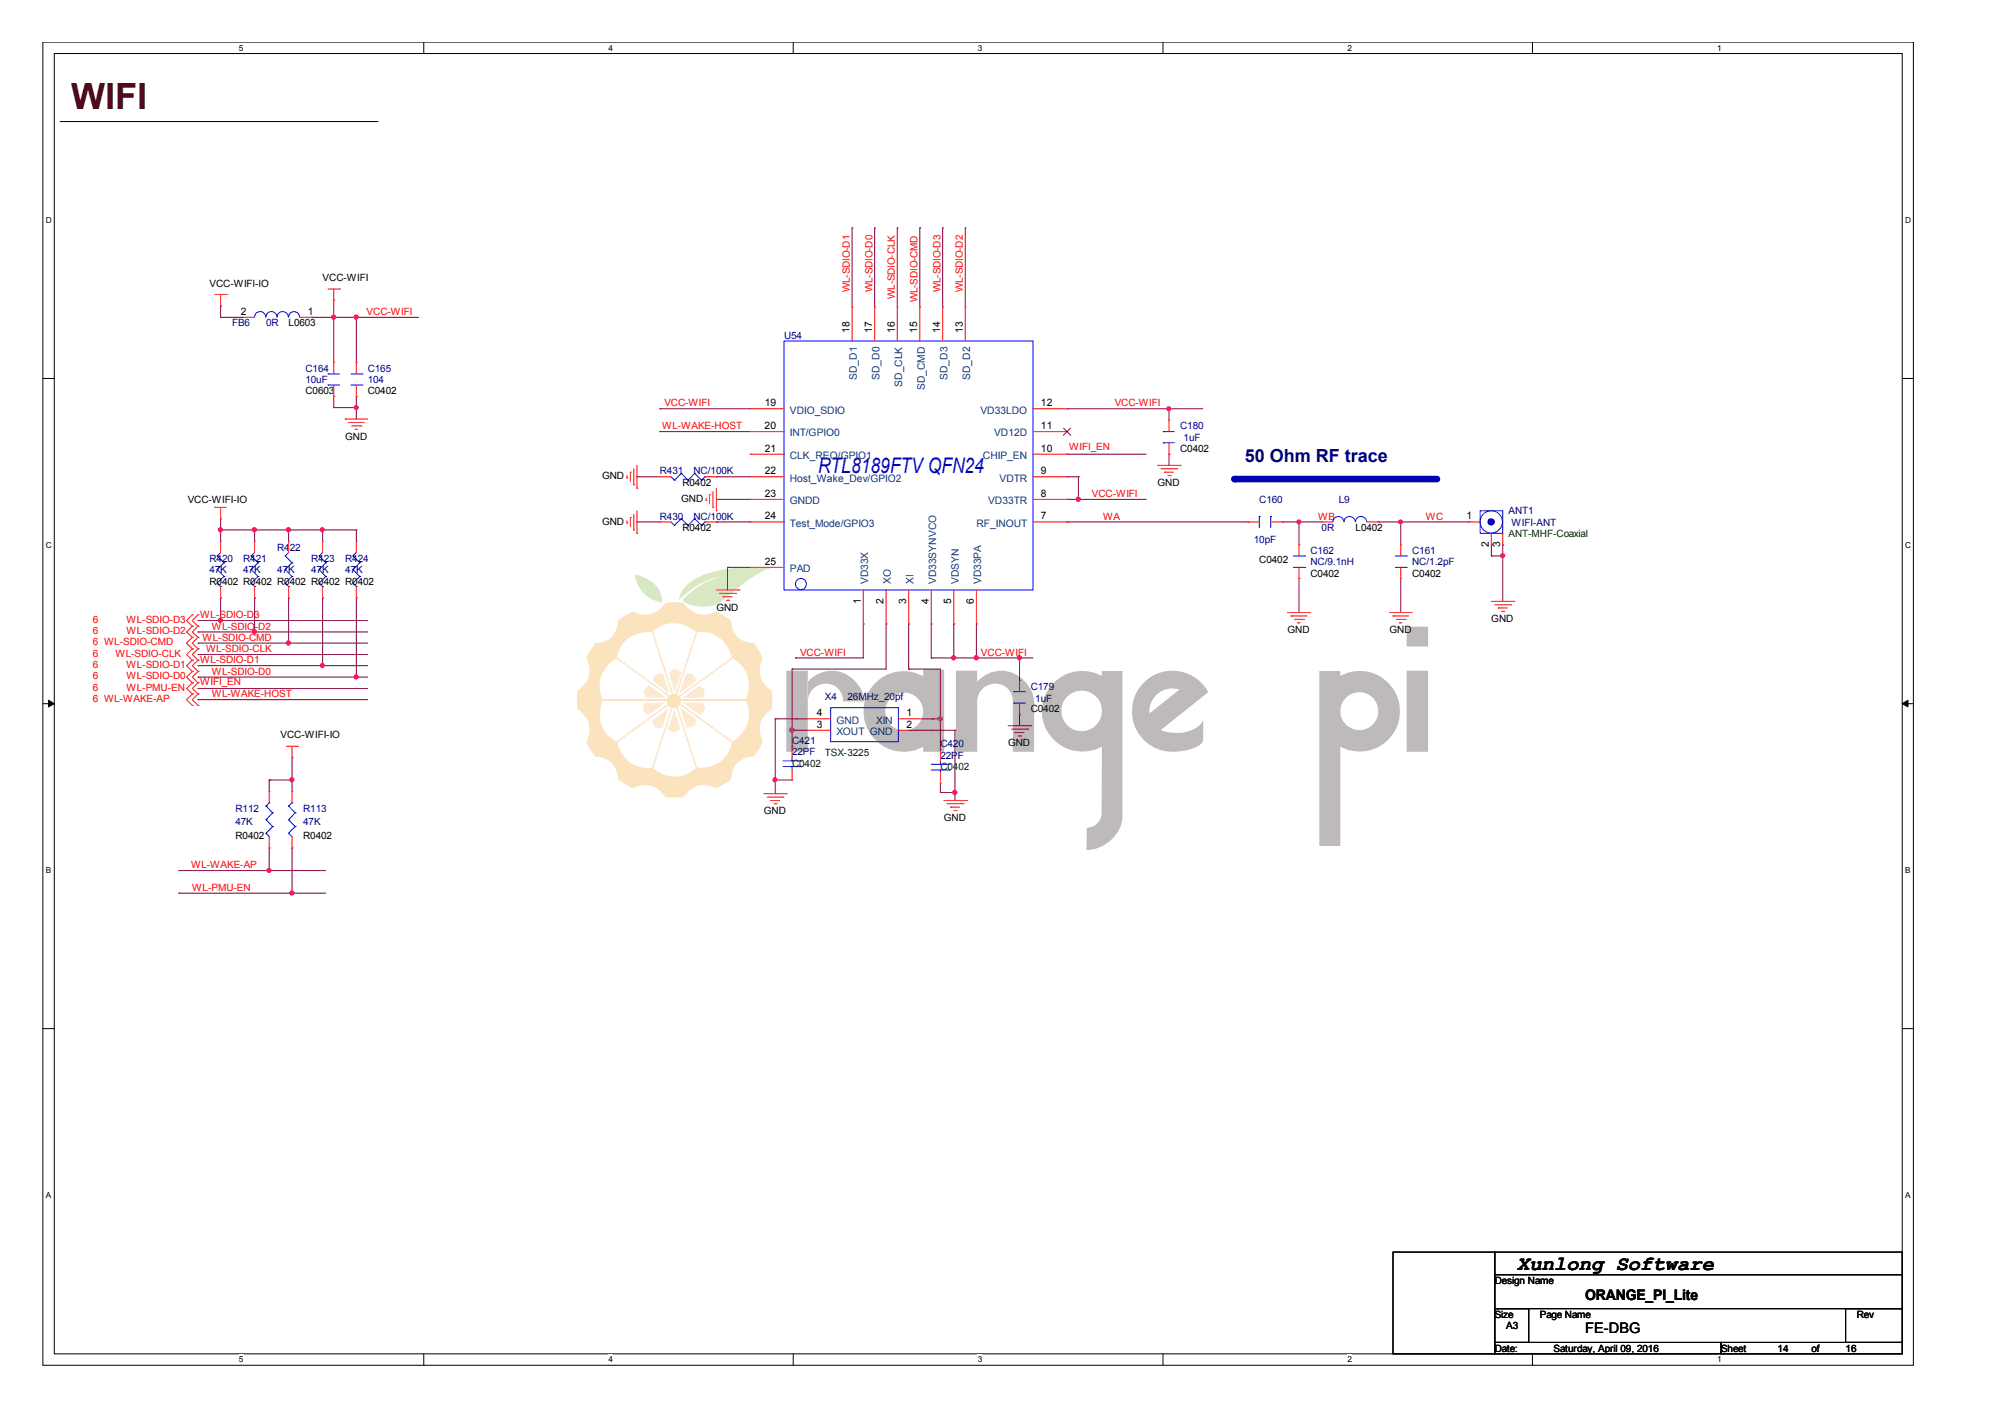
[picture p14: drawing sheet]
<svg xmlns="http://www.w3.org/2000/svg" width="297mm" height="210mm" viewBox="0 0 297 210" stroke-linecap="round" stroke-linejoin="round" font-family="sans-serif">
<defs><g id="words">
<text font-size="5.3" fill="#400000" x="10.5" y="16.2">WIFI</text>
<text font-size="3.2" fill="#00f" x="121.2" y="70.1">RTL8189FTVQFN24</text>
<text font-size="3" x="224.8" y="188.1">Xunlong Software</text>
<text font-size="2.7" fill="#000080" x="184.4" y="68.4">50 Ohm RF trace</text>
<g font-size="2.2">
<text x="234.9" y="197.5">FE-DBG</text>
<text x="234.9" y="192.5">ORANGE_PI_Lite</text>
</g>
<g font-size="1.5">
<text x="47.8" y="41.6">VCC-WIFI</text>
<text x="31" y="42.5">VCC-WIFI-IO</text>
<text x="35.7" y="46.6">2</text>
<text x="45.6" y="46.6">1</text>
<text x="42.8" y="48.4">L0603</text>
<text x="125.9" y="49.3" transform="rotate(-90 125.9 49.3)">18</text>
<text x="129.2" y="49.3" transform="rotate(-90 129.2 49.3)">17</text>
<text x="132.5" y="49.3" transform="rotate(-90 132.5 49.3)">16</text>
<text x="135.9" y="49.3" transform="rotate(-90 135.9 49.3)">15</text>
<text x="139.3" y="49.3" transform="rotate(-90 139.3 49.3)">14</text>
<text x="142.6" y="49.3" transform="rotate(-90 142.6 49.3)">13</text>
<text x="45.3" y="58.4">C0603</text>
<text x="54.5" y="58.4">C0402</text>
<text x="51.1" y="65.1">GND</text>
<text x="113.3" y="63.6">20</text>
<text x="113.3" y="60.2">19</text>
<text x="154.2" y="60.2">12</text>
<text x="154.2" y="63.6">11</text>
<text x="89.2" y="71">GND</text>
<text x="101.1" y="72">R0402</text>
<text x="113.3" y="66.9">21</text>
<text x="113.3" y="70.2">22</text>
<text x="154.2" y="66.9">10</text>
<text x="154.2" y="70.2">9</text>
<text x="171.5" y="72">GND</text>
<text x="174.8" y="66.9">C0402</text>
<text x="27.8" y="74.5">VCC-WIFI-IO</text>
<text x="89.2" y="77.7">GND</text>
<text x="100.9" y="74.3">GND</text>
<text x="113.3" y="73.6">23</text>
<text x="113.3" y="76.9">24</text>
<text x="154.2" y="73.6">8</text>
<text x="154.2" y="76.9">7</text>
<text x="217.3" y="76.9">1</text>
<text x="101.1" y="78.7">R0402</text>
<text x="113.3" y="83.7">25</text>
<text x="186.6" y="83.4">C0402</text>
<text x="200.8" y="78.7">L0402</text>
<text x="220.6" y="81" transform="rotate(-90 220.6 81)">2</text>
<text x="222.2" y="81" transform="rotate(-90 222.2 81)">3</text>
<text x="31" y="86.6">R0402 R0402 R0402 R0402 R0402</text>
<text x="127.5" y="89.4" transform="rotate(-90 127.5 89.4)">1</text>
<text x="130.9" y="89.4" transform="rotate(-90 130.9 89.4)">2</text>
<text x="134.2" y="89.4" transform="rotate(-90 134.2 89.4)">3</text>
<text x="137.6" y="89.4" transform="rotate(-90 137.6 89.4)">4</text>
<text x="140.9" y="89.4" transform="rotate(-90 140.9 89.4)">5</text>
<text x="144.3" y="89.4" transform="rotate(-90 144.3 89.4)">6</text>
<text x="194.1" y="85.4">C0402</text>
<text x="209.2" y="85.4">C0402</text>
<text x="106.1" y="90.4">GND</text>
<text x="190.8" y="93.8">GND</text>
<text x="205.9" y="93.8">GND</text>
<text x="220.9" y="92.1">GND</text>
<text x="121" y="107.8">3</text>
<text x="121" y="106.1">4</text>
<text x="134.3" y="106.1">1</text>
<text x="134.3" y="107.8">2</text>
<text x="152.7" y="105.5">C0402</text>
<text x="41.6" y="109.4">VCC-WIFI-IO</text>
<text x="149.4" y="110.5">GND</text>
<text x="34.9" y="124.3">R0402</text>
<text x="44.9" y="124.3">R0402</text>
<text x="113.2" y="120.6">GND</text>
<text x="139.8" y="121.6">GND</text>
<text x="221.4" y="190.2">Design Name</text>
<text x="221.4" y="195.2">Size</text>
<text x="223.1" y="196.9">A3</text>
<text x="228.1" y="195.2">Page Name</text>
<text x="275.1" y="195.2">Rev</text>
<text x="221.4" y="200.2">Date:</text>
<text x="230.2" y="200.2">Saturday, April 09, 2016</text>
<text x="255" y="200.2">Sheet</text>
<text x="263.4" y="200.2">14</text>
<text x="268.4" y="200.2">of</text>
<text x="273.4" y="200.2">16</text>
</g>
<g font-size="1.5" fill="#f00">
<text x="54.3" y="46.7">VCC-WIFI</text>
<text x="125.9" y="43.3" transform="rotate(-90 125.9 43.3)">WL-SDIO-D1</text>
<text x="129.2" y="43.3" transform="rotate(-90 129.2 43.3)">WL-SDIO-D0</text>
<text x="132.6" y="44.3" transform="rotate(-90 132.6 44.3)">WL-SDIO-CLK</text>
<text x="135.9" y="44.8" transform="rotate(-90 135.9 44.8)">WL-SDIO-CMD</text>
<text x="139.3" y="43.3" transform="rotate(-90 139.3 43.3)">WL-SDIO-D3</text>
<text x="142.7" y="43.3" transform="rotate(-90 142.7 43.3)">WL-SDIO-D2</text>
<text x="98.1" y="63.6">WL-WAKE-HOST</text>
<text x="98.4" y="60.2">VCC-WIFI</text>
<text x="165.1" y="60.2">VCC-WIFI</text>
<text x="158.4" y="66.7">WIFI_EN</text>
<text x="161.8" y="73.6">VCC-WIFI</text>
<text x="163.4" y="77">WA</text>
<text x="195.3" y="77">WB</text>
<text x="211.2" y="77">WC</text>
<text x="13.8" y="95.6">6 WL-SDIO-CMD</text>
<text x="13.8" y="92.3">6</text>
<text x="13.8" y="94">6</text>
<text x="18.8" y="92.3">WL-SDIO-D3</text>
<text x="18.8" y="94">WL-SDIO-D2</text>
<text x="29.7" y="91.6">WL-SDIO-D3</text>
<text x="30" y="94.9">WL-SDIO-CMD</text>
<text x="31.4" y="93.3">WL-SDIO</text>
<text x="37.8" y="93.3">-D2</text>
<text x="13.8" y="97.3">6</text>
<text x="13.8" y="99">6</text>
<text x="13.8" y="100.6">6</text>
<text x="17.1" y="97.3">WL-SDIO-CLK</text>
<text x="18.8" y="99">WL-SDIO-D1</text>
<text x="18.8" y="100.6">WL-SDIO-D0</text>
<text x="29.7" y="98.3">WL-SDIO-D1</text>
<text x="29.7" y="101.4">WIFI_EN</text>
<text x="30.5" y="96.6">WL-SDIO-CLK</text>
<text x="31.4" y="100">WL-SDIO-D0</text>
<text x="118.5" y="97.1">VCC-WIFI</text>
<text x="145.3" y="97.1">VCC-WIFI</text>
<text x="13.8" y="102.3">6</text>
<text x="13.8" y="104">6 WL-WAKE-AP</text>
<text x="18.8" y="102.3">WL-PMU-EN</text>
<text x="31.4" y="103.3">WL-WAKE-HOST</text>
<text x="28.3" y="128.6">WL-WAKE-AP</text>
<text x="28.5" y="132">WL-PMU-EN</text>
</g>
<g font-size="1.5" fill="#000080">
<text x="34.4" y="48.4">FB6</text>
<text x="39.4" y="48.4">0R</text>
<text x="116.2" y="50.2">U54</text>
<text x="45.3" y="55">C164</text>
<text x="45.3" y="56.7">10uF</text>
<text x="54.5" y="55">C165</text>
<text x="54.5" y="56.7">104</text>
<text x="174.8" y="63.6">C180</text>
<text x="175.3" y="65.3">1uF</text>
<text x="97.7" y="70.3">R431</text>
<text x="102.7" y="70.3">NC/100K</text>
<text x="97.7" y="77">R430</text>
<text x="102.7" y="77">NC/100K</text>
<text x="186.6" y="74.5">C160</text>
<text x="198.3" y="74.5">L9</text>
<text x="223.5" y="76.2">ANT1</text>
<text x="223.9" y="77.9">WIFI-ANT</text>
<text x="31" y="83.2">R420</text>
<text x="36" y="83.2">R421</text>
<text x="41.1" y="81.5">R422</text>
<text x="46.1" y="83.2">R423</text>
<text x="51.1" y="83.2">R424</text>
<text x="185.8" y="80.4">10pF</text>
<text x="194.1" y="82.1">C162</text>
<text x="194.1" y="83.7">NC/9.1nH</text>
<text x="195.8" y="78.7">0R</text>
<text x="209.2" y="82.1">C161</text>
<text x="209.2" y="83.7">NC/1.2pF</text>
<text x="31" y="84.9">47K</text>
<text x="36" y="84.9">47K</text>
<text x="41.1" y="84.9">47K</text>
<text x="46.1" y="84.9">47K</text>
<text x="51.1" y="84.9">47K</text>
<text x="122.2" y="103.6">X4</text>
<text x="125.6" y="103.6">26MHz_20pf</text>
<text x="152.7" y="102.2">C179</text>
<text x="153.4" y="104">1uF</text>
<text x="117.3" y="110.2">C421</text>
<text x="117.3" y="111.9">22PF</text>
<text x="139.3" y="110.7">C420</text>
<text x="139.3" y="112.4">22PF</text>
<text x="34.9" y="120.3">R112</text>
<text x="34.9" y="122.3">47K</text>
<text x="44.9" y="120.3">R113</text>
<text x="44.9" y="122.3">47K</text>
</g>
<g font-size="1.5" fill="#004080">
<text x="127" y="56.3" transform="rotate(-90 127 56.3)">SD_D1</text>
<text x="130.3" y="56.3" transform="rotate(-90 130.3 56.3)">SD_D0</text>
<text x="133.6" y="57.3" transform="rotate(-90 133.6 57.3)">SD_CLK</text>
<text x="137" y="57.8" transform="rotate(-90 137 57.8)">SD_CMD</text>
<text x="140.4" y="56.3" transform="rotate(-90 140.4 56.3)">SD_D3</text>
<text x="143.7" y="56.3" transform="rotate(-90 143.7 56.3)">SD_D2</text>
<text x="117" y="61.3">VDIO_SDIO</text>
<text x="117" y="64.7">INT/GPIO0</text>
<text x="145.2" y="61.3">VD33LDO</text>
<text x="147.3" y="64.7">VD12D</text>
<text x="117" y="68">CLK_REQ/GPIO1</text>
<text x="117" y="71.3">Host_Wake_Dev/GPIO2</text>
<text x="145.6" y="68">CHIP_EN</text>
<text x="148.1" y="71.3">VDTR</text>
<text x="117" y="74.7">GNDD</text>
<text x="146.4" y="74.7">VD33TR</text>
<text x="117" y="78">Test_Mode/GPIO3</text>
<text x="144.7" y="78">RF_INOUT</text>
<text x="117" y="84.8">PAD</text>
<text x="128.6" y="86.5" transform="rotate(-90 128.6 86.5)">VD33X</text>
<text x="132" y="86.5" transform="rotate(-90 132 86.5)">XO</text>
<text x="135.3" y="86.5" transform="rotate(-90 135.3 86.5)">XI</text>
<text x="138.7" y="86.5" transform="rotate(-90 138.7 86.5)">VD33SYNVCO</text>
<text x="142" y="86.5" transform="rotate(-90 142 86.5)">VDSYN</text>
<text x="145.4" y="86.5" transform="rotate(-90 145.4 86.5)">VD33PA</text>
<text x="123.9" y="107.2">GND</text>
<text x="129.8" y="107.2">XIN</text>
<text x="123.9" y="108.9">XOUT GND</text>
</g>
<g font-size="1.5" fill="#004000">
<text x="223.5" y="79.5">ANT-MHF-Coaxial</text>
<text x="117.3" y="113.6">C0402</text>
<text x="122.2" y="112">TSX-3225</text>
<text x="139.3" y="114.1">C0402</text>
</g>
<g font-size="1.2">
<text x="35.4" y="7.5">5</text>
<text x="90.1" y="7.5">4</text>
<text x="144.9" y="7.5">3</text>
<text x="199.6" y="7.5">2</text>
<text x="254.4" y="7.5">1</text>
<text x="6.8" y="33.1">D</text>
<text x="282.2" y="33.1">D</text>
<text x="6.8" y="81.2">C</text>
<text x="282.2" y="81.2">C</text>
<text x="6.8" y="129.4">B</text>
<text x="282.2" y="129.4">B</text>
<text x="6.8" y="177.5">A</text>
<text x="282.2" y="177.5">A</text>
<text x="35.4" y="201.8">5</text>
<text x="90.1" y="201.8">4</text>
<text x="144.9" y="201.8">3</text>
<text x="199.6" y="201.8">2</text>
<text x="254.4" y="201.8">1</text>
</g>
</g></defs>
<path d="M6.3 6.2h277.2v196h-277.1zM8 7.9h273.8v192.6h-273.8z" fill="none" stroke="#000" stroke-width=".15"/>
<g fill="#fff">
<path d="M35.4 6.4h.6v1.4h-.6z"/>
<path d="M35.4 200.7h.6v1.4h-.6z"/>
</g>
<path d="M62.8 6.2v1.7M62.8 200.5v1.7" fill="none" stroke="#000" stroke-width=".15"/>
<g fill="#fff">
<path d="M90.1 6.4h.7v1.4h-.7z"/>
<path d="M90.1 200.7h.7v1.4h-.7z"/>
</g>
<path d="M117.5 6.2v1.7M117.5 200.5v1.7" fill="none" stroke="#000" stroke-width=".15"/>
<g fill="#fff">
<path d="M144.9 6.4h.6v1.4h-.6z"/>
<path d="M144.9 200.7h.6v1.4h-.6z"/>
</g>
<path d="M172.3 6.2v1.7M172.3 200.5v1.7" fill="none" stroke="#000" stroke-width=".15"/>
<g fill="#fff">
<path d="M199.6 6.4h.7v1.4h-.7z"/>
<path d="M199.6 200.7h.7v1.4h-.7z"/>
</g>
<path d="M227 6.2v1.7M227 200.5v1.7" fill="none" stroke="#000" stroke-width=".15"/>
<g fill="#fff">
<path d="M254.4 6.4h.6v1.4h-.6z"/>
<path d="M254.4 200.7h.6v1.4h-.6z"/>
<path d="M6.8 31.9h.8v1.4h-.8z"/>
<path d="M282.2 31.9h.9v1.4h-.9z"/>
<path d="M6.8 80.1h.8v1.4h-.8z"/>
<path d="M282.2 80.1h.9v1.4h-.9z"/>
</g>
<path d="M6.3 56.1h1.7M281.8 56.1h1.7" fill="none" stroke="#000" stroke-width=".15"/>
<g fill="#fff">
<path d="M6.8 128.2h.7v1.4h-.7z"/>
<path d="M282.2 128.2h.8v1.4h-.8z"/>
</g>
<path d="M6.3 104.2h1.7M7.2 103.7l.8 .5-.8 .5zM281.8 104.2h1.7M281.8 104.2l.9-.5v1z" fill="none" stroke="#000" stroke-width=".15"/>
<path d="M7.2 103.7l.8 .5-.8 .5zM281.8 104.2l.9-.5v1z" fill="#000"/>
<g fill="#fff">
<path d="M6.8 176.4h.7v1.4h-.7z"/>
<path d="M282.2 176.4h.8v1.4h-.8z"/>
</g>
<path d="M8.9 18h46.9M55.8 18h.1M6.3 152.4h1.7M281.8 152.4h1.7" fill="none" stroke="#000" stroke-width=".15"/>
<path d="M182.9 71h30" fill="none" stroke="#0000a0" stroke-width=".97"/>
<circle cx="182.9" cy="71" r=".49" fill="#0000a0"/>
<g fill="none" stroke="#800040" stroke-width=".15">
<path d="M126.2 33.8h.1M126.2 33.8v11.7M129.6 33.8h.1M129.6 33.8v11.7M132.9 33.8h.1M132.9 33.8v11.7M136.3 33.8h.1M136.3 33.8v11.7M139.7 33.8h.1M139.7 33.8v11.7M143 33.8h.1M143 33.8v11.7"/>
<path d="M158.1 67.3h.1M158.1 67.3h11.7M159.8 74h.1M159.8 74h10M173.2 60.6h5M173.2 60.6h.1M173.2 67.3h.1M173.2 60.6v1.6M173.2 67.3v1.6M151 97.5h2M151 97.5h.1M151 97.5v3.3"/>
<path d="M151 105.8h.1M151 105.8v1.7"/>
</g>
<circle cx="159.7" cy="73.9" r=".32" fill="#f0f"/>
<circle cx="159.7" cy="73.9" r=".32" fill="none" stroke="#f0f" stroke-width=".15"/>
<path d="M158.1 77.3h26.8M158.1 70.6h.1M158.1 77.3h.1M158.1 70.6h1.7M159.8 70.6h.1M159.8 70.6v3.4M138 92.4h.1M138 97.5h.1M138 92.4v5.1M141.3 92.4h.1M141.3 92.4v5.1h-3.3" fill="none" stroke="#800040" stroke-width=".15"/>
<circle cx="141.3" cy="97.4" r=".32" fill="#f0f"/>
<circle cx="141.3" cy="97.4" r=".32" fill="none" stroke="#f0f" stroke-width=".15"/>
<path d="M134.6 92.4h.1M134.6 99.1h.1M134.6 92.4v6.7M134.6 99.1h4.7v7.4M141.3 97.5h.1M144.7 92.4h.1M144.7 92.4v5.1h-3.4M139.3 106.5h.1" fill="none" stroke="#800040" stroke-width=".15"/>
<circle cx="139.3" cy="106.5" r=".31" fill="#f0f"/>
<circle cx="139.3" cy="106.5" r=".31" fill="none" stroke="#f0f" stroke-width=".15"/>
<path d="M117.3 99.1h.1M117.3 99.1v9.1M131.3 92.4h.1M131.3 92.4v6.7h-14M117.3 108.2h.1" fill="none" stroke="#800040" stroke-width=".15"/>
<circle cx="117.3" cy="108.1" r=".32" fill="#f0f"/>
<circle cx="117.3" cy="108.1" r=".32" fill="none" stroke="#f0f" stroke-width=".15"/>
<g fill="none" stroke="#800040" stroke-width=".15">
<path d="M94.4 77.3h3.3M94.4 70.6h3.3M94.4 77.3h.1M94.4 70.6h.1M97.7 60.6h.1M97.7 63.9h.1M97.7 60.6h13.4M97.7 63.9h13.4M106.1 77.3h.1M106.1 70.6h.1M106.1 74h.1M106.1 77.3h5"/>
<path d="M106.1 70.6h5M106.1 74h5M158.1 74h.1M158.1 74h1.7M107.8 84h.1M107.8 84v3.4M107.8 84h3.3M117.9 97.5h.1M127.9 92.4h.1M127.9 92.4v5.1h-10M144.7 97.5h6.3M144.7 97.5h.1"/>
</g>
<circle cx="151" cy="97.4" r=".32" fill="#f0f"/>
<circle cx="151" cy="97.4" r=".32" fill="none" stroke="#f0f" stroke-width=".15"/>
<circle cx="144.6" cy="97.4" r=".32" fill="#f0f"/>
<circle cx="144.6" cy="97.4" r=".32" fill="none" stroke="#f0f" stroke-width=".15"/>
<path d="M158.1 60.6h.1M158.1 60.6h15.1" fill="none" stroke="#800040" stroke-width=".15"/>
<circle cx="173.2" cy="60.5" r=".31" fill="#f0f"/>
<circle cx="173.2" cy="60.5" r=".31" fill="none" stroke="#f0f" stroke-width=".15"/>
<path d="M207.5 77.3h10.1M207.5 77.3h.1" fill="none" stroke="#800040" stroke-width=".15"/>
<circle cx="207.5" cy="77.3" r=".31" fill="#f0f"/>
<circle cx="207.5" cy="77.3" r=".31" fill="none" stroke="#f0f" stroke-width=".15"/>
<path d="M189.9 77.3h.1M189.9 77.3h2.5M192.4 77.3h.1M192.4 77.3v3.4M204.2 77.3h3.3M204.2 77.3h.1M207.5 77.3h.1M207.5 77.3v3.4M192.4 85.7h.1M192.4 85.7v5" fill="none" stroke="#800040" stroke-width=".15"/>
<circle cx="192.4" cy="77.3" r=".31" fill="#f0f"/>
<circle cx="192.4" cy="77.3" r=".31" fill="none" stroke="#f0f" stroke-width=".15"/>
<path d="M192.4 77.3h3.4M192.4 77.3h.1M207.5 85.7h.1M207.5 85.7v5M220.9 82.4h1.7M220.9 80.7h.1M220.9 82.4h.1M220.9 80.7v1.7M222.6 82.4h.1M222.6 80.7h.1M222.6 80.7v8.4" fill="none" stroke="#800040" stroke-width=".15"/>
<circle cx="222.6" cy="82.3" r=".32" fill="#f0f"/>
<circle cx="222.6" cy="82.3" r=".32" fill="none" stroke="#f0f" stroke-width=".15"/>
<path d="M29.3 97h25.2M29.3 97h.1M37.7 93.6h.1M37.7 93.6h16.8M52.8 100.3h.1M52.8 100.3h1.7" fill="none" stroke="#800040" stroke-width=".15"/>
<circle cx="37.7" cy="93.6" r=".31" fill="#f0f"/>
<circle cx="37.7" cy="93.6" r=".31" fill="none" stroke="#f0f" stroke-width=".15"/>
<path d="M32.7 91.9h.1M32.7 91.9h21.8" fill="none" stroke="#800040" stroke-width=".15"/>
<circle cx="32.7" cy="91.9" r=".32" fill="#f0f"/>
<circle cx="32.7" cy="91.9" r=".32" fill="none" stroke="#f0f" stroke-width=".15"/>
<g fill="none" stroke="#800040" stroke-width=".15">
<path d="M29.3 95.3h25.2M29.3 91.9h.1M29.3 93.6h.1M29.3 95.3h.1M32.7 88.6h.1M32.7 88.6v3.3h-3.4M37.7 88.6h.1M37.7 88.6v5h-8.4M42.8 95.3h.1M42.8 88.6h.1M42.8 88.6v6.7M47.8 98.6h.1"/>
<path d="M47.8 98.6h6.7"/>
</g>
<circle cx="42.7" cy="95.2" r=".32" fill="#f0f"/>
<circle cx="42.7" cy="95.2" r=".32" fill="none" stroke="#f0f" stroke-width=".15"/>
<path d="M29.3 98.6h.1M47.8 88.6h.1M47.8 88.6v10h-18.5" fill="none" stroke="#800040" stroke-width=".15"/>
<circle cx="47.7" cy="98.6" r=".31" fill="#f0f"/>
<circle cx="47.7" cy="98.6" r=".31" fill="none" stroke="#f0f" stroke-width=".15"/>
<path d="M52.8 88.6h.1M52.8 88.6v11.7h-23.5M29.3 100.3h.1" fill="none" stroke="#800040" stroke-width=".15"/>
<circle cx="52.8" cy="100.3" r=".32" fill="#f0f"/>
<circle cx="52.8" cy="100.3" r=".32" fill="none" stroke="#f0f" stroke-width=".15"/>
<path d="M32.7 78.5h5M32.7 76.8h.1M32.7 78.5h.1M32.7 76.8v3.4M37.7 78.5h.1M37.7 78.5v1.7M47.8 78.5h.1M47.8 78.5h5M52.8 78.5h.1M52.8 78.5v1.7" fill="none" stroke="#800040" stroke-width=".15"/>
<circle cx="32.7" cy="78.5" r=".32" fill="#f0f"/>
<circle cx="32.7" cy="78.5" r=".32" fill="none" stroke="#f0f" stroke-width=".15"/>
<path d="M37.7 78.5h5.1M37.7 78.5h.1M42.8 78.5h.1M42.8 78.5v1.7" fill="none" stroke="#800040" stroke-width=".15"/>
<circle cx="42.7" cy="78.5" r=".32" fill="#f0f"/>
<circle cx="42.7" cy="78.5" r=".32" fill="none" stroke="#f0f" stroke-width=".15"/>
<circle cx="37.7" cy="78.5" r=".32" fill="#f0f"/>
<circle cx="37.7" cy="78.5" r=".32" fill="none" stroke="#f0f" stroke-width=".15"/>
<path d="M47.8 78.5h.1M47.8 78.5v1.7M29.3 102h25.2M29.3 102h.1" fill="none" stroke="#800040" stroke-width=".15"/>
<circle cx="47.7" cy="78.5" r=".31" fill="#f0f"/>
<circle cx="47.7" cy="78.5" r=".31" fill="none" stroke="#f0f" stroke-width=".15"/>
<g fill="none" stroke="#800040" stroke-width=".15">
<path d="M42.8 78.5h5M42.8 78.5h.1M29.3 103.6h25.2M29.3 103.6h.1M114.9 106.5h.1M114.9 115.5h.1M114.9 117.6h.1M114.9 106.5h3.1M114.9 106.5v11.1M114.9 115.5h2.4M117.3 108.2h.7M117.3 108.2h.1"/>
<path d="M117.3 108.2v2.3M138.1 106.5h.1M138.1 108.2h3.4M138.1 106.5h1.2M139.3 106.5h.1M139.3 106.5v4.5M141.5 117.4h.1M141.5 108.2h.1M141.5 108.2v9.2"/>
</g>
<circle cx="114.8" cy="115.5" r=".31" fill="#f0f"/>
<circle cx="114.8" cy="115.5" r=".31" fill="none" stroke="#f0f" stroke-width=".15"/>
<path d="M139.3 117.4h.1M139.3 116v1.4M139.3 117.4h2.2M141.5 117.4h.1M141.5 118.6h.1M141.5 117.4v1.2" fill="none" stroke="#800040" stroke-width=".15"/>
<circle cx="141.5" cy="117.4" r=".32" fill="#f0f"/>
<circle cx="141.5" cy="117.4" r=".32" fill="none" stroke="#f0f" stroke-width=".15"/>
<path d="M32.7 45.3h.1M32.7 47h.1M32.7 45.3v1.7M32.7 47h3.3M46.1 47h.1M46.1 47h15.9M49.4 58.7h.1M49.4 47h.1M49.4 58.7v1.7M52.8 47h.1M52.8 47v6.7" fill="none" stroke="#800040" stroke-width=".15"/>
<circle cx="52.8" cy="47" r=".32" fill="#f0f"/>
<circle cx="52.8" cy="47" r=".32" fill="none" stroke="#f0f" stroke-width=".15"/>
<path d="M52.8 58.7h.1M52.8 58.7v3.4M49.4 60.4h3.4M49.4 60.4h.1M52.8 60.4h.1" fill="none" stroke="#800040" stroke-width=".15"/>
<circle cx="52.8" cy="60.4" r=".31" fill="#f0f"/>
<circle cx="52.8" cy="60.4" r=".31" fill="none" stroke="#f0f" stroke-width=".15"/>
<path d="M49.4 47h.1M49.4 44.5h.1M49.4 44.5v9.2" fill="none" stroke="#800040" stroke-width=".15"/>
<circle cx="49.4" cy="47" r=".32" fill="#f0f"/>
<circle cx="49.4" cy="47" r=".32" fill="none" stroke="#f0f" stroke-width=".15"/>
<path d="M43.3 125.6h.1M43.3 125.6v6.7" fill="none" stroke="#800040" stroke-width=".15"/>
<circle cx="43.2" cy="132.3" r=".32" fill="#f0f"/>
<circle cx="43.2" cy="132.3" r=".32" fill="none" stroke="#f0f" stroke-width=".15"/>
<path d="M39.9 115.5h3.4M39.9 115.5h.1M39.9 115.5v1.7M26.5 132.3h16.8M26.5 132.3h.1" fill="none" stroke="#800040" stroke-width=".15"/>
<circle cx="43.2" cy="115.5" r=".32" fill="#f0f"/>
<circle cx="43.2" cy="115.5" r=".32" fill="none" stroke="#f0f" stroke-width=".15"/>
<path d="M43.3 115.5h.1M43.3 112.2h.1M43.3 112.2v5M26.5 129h.1M26.5 129h21.8M39.9 125.6h.1M39.9 129h.1M39.9 125.6v3.4M43.3 132.3h.1M43.3 132.3h5" fill="none" stroke="#800040" stroke-width=".15"/>
<circle cx="39.9" cy="128.9" r=".32" fill="#f0f"/>
<circle cx="39.9" cy="128.9" r=".32" fill="none" stroke="#f0f" stroke-width=".15"/>
<g fill="none" stroke="#f00" stroke-width=".15">
<path d="M31.8 43.6h1.7M32.7 45.3h.1M32.7 43.6v1.7M33.5 43.6h.1M48.6 42.8h1.7M49.4 44.5h.1M49.4 42.8v1.7M50.3 42.8h.1M126.2 45.5h.1M126.2 45.5v5M129.6 45.5h.1M129.6 45.5v5"/>
<path d="M132.9 45.5h.1M132.9 45.5v5M136.3 45.5h.1M136.3 45.5v5M139.7 45.5h.1M139.7 45.5v5M143 45.5h.1M143 45.5v5M31.8 75.2h.1M31.8 75.2h1.7M32.7 76.8h.1M32.7 75.2v1.6"/>
<path d="M51.1 62.1h3.4M51.1 62.1h.1M51.6 62.6h.1M51.6 62.6h2.4M52.1 63.1h1.4M52.6 63.6h.4M52.6 63.6h.1M53.5 63.1h.1M92.9 77.5h.1M92.9 70.8h.1M92.9 70.5v.3M92.9 77.1v.4"/>
<path d="M93.4 76.7h.1M93.4 69.9h.1M93.4 69.9v1.4M93.4 76.7v1.3M93.9 78.5h.1M93.9 71.8h.1M93.9 69.4v2.4M93.9 76.2v2.3M94.4 79h.1M94.4 72.3h.1M94.4 68.9v3.4M94.4 75.7v3.3"/>
<path d="M97.7 77.3h.1M97.7 77.3h1.7M104.4 77.3h1.7M104.6 74.1h.1M104.6 73.8v.3M105.1 73.3h.1M105.1 73.3v1.3M105.6 75.2h.1M105.6 72.8v2.4M106.1 75.7h.1M106.1 77.3h.1M106.1 72.3v3.4"/>
<path d="M111.1 67.3h5.1M111.1 60.6h5.1M111.1 63.9h5.1M111.1 74h5.1M111.1 70.6h5.1M111.1 77.3h5.1M111.1 67.3h.1M111.1 60.6h.1M111.1 63.9h.1M111.1 74h.1M111.1 77.3h.1M111.1 70.6h.1"/>
<path d="M153 67.3h5.1M153 60.6h5.1M153 63.9h5.1M153 74h5.1M153 70.6h5.1M153 77.3h5.1M158.1 70.6h.1M158.1 74h.1M158.1 77.3h.1M158.1 67.3h.1M158.1 63.9h.1M158.1 60.6h.1"/>
<path d="M171.5 68.9h3.3M172 69.4h2.3M172.5 69.9h.1M172.5 69.9h1.3M173 70.5h.4M173.4 70.5h.1M174.3 69.4h.1M174.8 68.9h.1M28.5 91.1l-.9 .8 .9 .9M28.5 92.8l-.9 .8 .9 .8M28.5 94.4l-.9 .9 .9 .8M28.5 96.1l-.9 .9 .9 .8"/>
<path d="M28.5 97.8l-.9 .8 .9 .9M28.5 99.5l-.9 .8 .9 .8M28.5 91.1h.1M28.5 92.8h.1M28.5 94.4h.1M28.5 96.1h.1M28.5 97.8h.1M28.5 99.5h.1M29.3 91.1l-.8 .8 .8 .9M29.3 92.8l-.8 .8 .8 .8M29.3 94.4l-.8 .9 .8 .8M29.3 96.1l-.8 .9 .8 .8"/>
<path d="M29.3 97.8l-.8 .8 .8 .9M29.3 99.5l-.8 .8 .8 .8M29.3 91.1h.1M29.3 92.8h.1M29.3 94.4h.1M29.3 96.1h.1M29.3 97.8h.1M29.3 99.5h.1M106.1 87.4h3.4M106.6 87.9h2.4M107.1 88.4h1.4M107.1 88.4h.1"/>
<path d="M107.6 88.9h.4M107.9 88.9h.1M109 87.9h.1M109.5 87.4h.1M111.1 84h5.1M111.1 84h.1M127.9 92.4h.1M127.9 87.4v5M131.3 92.4h.1M131.3 87.4v5M134.6 92.4h.1M134.6 87.4v5"/>
<path d="M138 92.4h.1M138 87.4v5M141.3 92.4h.1M141.3 87.4v5M144.7 92.4h.1M144.7 87.4v5M190.8 90.7h.1M190.8 90.7h3.3M191.3 91.2h.1M191.3 91.2h2.3M191.8 91.8h1.3M192.3 92.3h.1"/>
<path d="M192.3 92.3h.3M193.1 91.8h.1M205.9 90.7h3.3M205.9 90.7h.1M206.4 91.2h2.3M206.4 91.2h.1M206.9 91.8h1.3M207.3 92.3h.4M207.3 92.3h.1M208.2 91.8h.1M220.9 89.1h3.4M221.4 89.6h2.4"/>
<path d="M222 90.1h.1M222 90.1h1.3M222.5 90.6h.3M222.8 90.6h.1M223.8 89.6h.1M224.3 89.1h.1M28.5 101.1l-.9 .9 .9 .8M28.5 102.8l-.9 .8 .9 .9M28.5 101.1h.1M28.5 102.8h.1M28.5 104.5h.1M29.3 101.1l-.8 .9 .8 .8"/>
<path d="M29.3 102.8l-.8 .8 .8 .9M29.3 101.1h.1M29.3 102.8h.1M29.3 104.5h.1M42.4 110.5h1.7M43.3 112.2h.1M43.3 110.5v1.7M44.1 110.5h.1M113.2 117.6h3.3M113.7 118.1h2.3M114.2 118.6h1.3M114.2 118.6h.1"/>
<path d="M114.7 119.1h.3M115 119.1h.1M116 118.1h.1M116.5 117.6h.1M118 106.5h5.1M118 108.2h5.1M118 108.2h.1M118 106.5h.1M133.1 106.5h5M133.1 108.2h5M138.1 106.5h.1M138.1 108.2h.1"/>
<path d="M139.8 118.6h3.4M140.3 119.1h2.4M140.8 119.6h1.4M140.8 119.6h.1M142.7 119.1h.1M143.2 118.6h.1M149.4 107.5h3.3M149.9 108h2.3M150.4 108.5h1.3M150.4 108.5h.1M150.9 109h.3M151.2 109h.1"/>
<path d="M152.2 108h.1M152.7 107.5h.1M141.3 120.1h.3M141.6 120.1h.1"/>
</g>
<path d="M206.4 185.5h15v15h-15zM221.4 185.5h60.4v3.3h-60.4zM221.4 188.8h60.4v5.1h-60.4zM221.4 193.9h5.1v5h-5.1zM221.4 198.9h33.6v1.6h-33.6zM255 198.9h26.8v1.6h-26.8zM273.4 193.9h8.4v5h-8.4z" fill="none" stroke="#000" stroke-width=".15"/>
<g fill="none" stroke="#00f" stroke-width=".15">
<path d="M116.2 50.5h36.8v36.9h-36.8zM99.4 77.3l.5 .5M99.9 77.8h.1M100.9 76.8h.1M100.9 76.8l1 1M100.9 76.8l-1 1M101.9 77.8h.1M102.9 76.8l-1 1M102.9 76.8h.1M102.9 76.8l1 1M103.9 77.8h.1M104.4 77.3l-.5 .5"/>
<path d="M104.4 77.3h.1M123.1 104.8h10v5.1h-10z"/>
<circle cx="118.6" cy="86.5" r=".82"/>
</g>
<path d="M157.6 63.4l1 1.1M158.6 63.4l-1.1 1.1" fill="none" stroke="#804000" stroke-width=".15"/>
<circle cx="220.9" cy="77.3" r=".48" fill="#00f"/>
<g fill="none" stroke="#00f" stroke-width=".15">
<path d="M39.4 47a.83 .83 0 0 0-.9-.8 .83 .83 0 0 0-.8 .8M41 47a.8 .8 0 0 0-.8-.8 .8 .8 0 0 0-.8 .8M42.7 47a.83 .83 0 0 0-.8-.8 .83 .83 0 0 0-.8 .8M44.4 47a.8 .8 0 0 0-.8-.8 .8 .8 0 0 0-.8 .8M48.6 55.4h.1M48.6 57h.1M48.6 57h1.7M48.6 55.4h1.7M52 57h1.6M52 55.4h1.6M53.6 57h.1M53.6 55.4h.1"/>
<path d="M99.4 70.6l.5 .5M99.9 71.1h.1M100.9 70.1h.1M100.9 70.1l1 1M100.9 70.1l-1 1M101.9 71.1h.1M102.9 70.1l-1 1M102.9 70.1h.1M102.9 70.1l1 1M103.9 71.1h.1M104.4 70.6l-.5 .5M104.4 70.6h.1"/>
<path d="M172.3 63.9h.1M172.3 65.6h.1M172.3 63.9h1.7M172.3 65.6h1.7M186.6 76.5h.1M186.6 76.5v1.7M188.3 76.5h.1M188.3 76.5v1.7M197.5 77.3a.81 .81 0 0 1 .8-.8 .81 .81 0 0 1 .8 .8M199.1 77.3a.83 .83 0 0 1 .9-.8 .83 .83 0 0 1 .8 .8M200.8 77.3a.83 .83 0 0 1 .9-.8 .83 .83 0 0 1 .8 .8M219.3 75.7h3.3v3.3h-3.3z"/>
<path d="M32.2 82.4h.1M32.2 84.4h.1M32.2 86.4h.1M32.2 82.4l1 1M32.2 84.4l1 1M32.2 86.4l.5 .5M32.7 86.9h.1M32.7 81.8l-.5 .6M33.2 83.4h.1M33.2 85.4h.1M33.2 83.4l-1 1M33.2 85.4l-1 1"/>
<path d="M37.2 82.4h.1M37.2 84.4h.1M37.2 86.4h.1M37.2 82.4l1 1M37.2 84.4l1 1M37.2 86.4l.5 .5M37.7 86.9h.1M37.7 81.8l-.5 .6M38.2 83.4h.1M38.2 85.4h.1M38.2 83.4l-1 1M38.2 85.4l-1 1"/>
<path d="M42.2 82.4h.1M42.2 84.4h.1M42.2 86.4h.1M42.2 82.4l1.1 1M42.2 84.4l1.1 1M42.2 86.4l.6 .5M42.8 86.9h.1M42.8 81.8l-.6 .6M43.3 83.4h.1M43.3 85.4h.1M43.3 83.4l-1.1 1M43.3 85.4l-1.1 1"/>
<path d="M47.3 82.4h.1M47.3 84.4h.1M47.3 86.4h.1M47.3 82.4l1 1M47.3 84.4l1 1M47.3 86.4l.5 .5M47.8 86.9h.1M47.8 81.8l-.5 .6M48.3 83.4h.1M48.3 85.4h.1M48.3 83.4l-1 1M48.3 85.4l-1 1"/>
<path d="M52.3 82.4h.1M52.3 84.4h.1M52.3 86.4h.1M52.3 82.4l1 1M52.3 84.4l1 1M52.3 86.4l.5 .5M52.8 86.9h.1M52.8 81.8l-.5 .6M53.3 83.4h.1M53.3 85.4h.1M53.3 83.4l-1 1M53.3 85.4l-1 1"/>
<path d="M191.6 84h1.7M191.6 82.4h1.7M193.3 84h.1M193.3 82.4h.1M206.7 84h1.7M206.7 82.4h1.7M208.4 84h.1M208.4 82.4h.1M39.4 119.4h.1M39.4 119.4l1 1M39.9 118.9h.1M39.9 118.9l-.5 .5"/>
<path d="M42.8 119.4h.1M42.8 119.4l.9 1M43.3 118.9l-.5 .5M43.3 118.9h.1M116 112.7h2.7M116 113.6h2.7M117.3 113.6h.1M117.3 112.7h.1M117.3 112.2v.5M117.3 113.6v.3M118.7 112.7h.1M118.7 113.6h.1"/>
<path d="M138 113.2h2.6M138 114.1h2.6M139.3 114.1h.1M139.3 113.2h.1M139.3 112.7v.5M139.3 114.1v.3M140.6 113.2h.1M140.6 114.1h.1M150.2 102.5h1.7M150.2 104.2h1.7M150.2 102.5h.1M150.2 104.2h.1"/>
<path d="M39.4 123.4l.5 .5M39.4 123.4h.1M39.4 121.4h.1M39.4 121.4l1 1M40.4 122.4l-1 1M40.4 120.4l-1 1M40.4 122.4h.1M40.4 120.4h.1M42.8 123.4h.1M42.8 121.4h.1M42.8 121.4l.9 1M42.8 123.4l.5 .5"/>
<path d="M43.7 122.4l-.9 1M43.7 120.4l-.9 1M43.7 122.4h.1M43.7 120.4h.1"/>
<circle cx="220.9" cy="77.3" r=".48"/>
<circle cx="220.9" cy="77.3" r="1.65"/>
</g>
<g fill="none" stroke="#f00" stroke-width=".15">
<path d="M36 47h1.7M36 47h.1M44.4 47h1.7M46.1 47h.1M49.4 53.7h.1M49.4 58.7h.1M49.4 53.7v1.7M49.4 57v1.7M52.8 58.7h.1M52.8 53.7h.1M52.8 53.7v1.7M52.8 57v1.7"/>
<path d="M97.7 70.6h.1M97.7 70.6h1.7M104.4 70.6h1.7M106.1 70.6h.1M173.2 62.2h.1M173.2 67.3h.1M173.2 62.2v1.7M173.2 65.6v1.7M184.9 77.3h.1M184.9 77.3h1.7M188.3 77.3h1.6M189.9 77.3h.1"/>
<path d="M195.8 77.3h1.7M195.8 77.3h.1M202.5 77.3h1.7M204.2 77.3h.1M217.6 77.3h1.7M217.6 77.3h.1M220.9 79v1.7M222.6 79v1.7M32.7 80.2h.1M32.7 88.6h.1M32.7 80.2v1.6M32.7 86.9v1.7"/>
<path d="M37.7 80.2h.1M37.7 88.6h.1M37.7 80.2v1.6M37.7 86.9v1.7M42.8 80.2h.1M42.8 88.6h.1M42.8 80.2v1.6M42.8 86.9v1.7M47.8 80.2h.1M47.8 88.6h.1M47.8 80.2v1.6M47.8 86.9v1.7"/>
<path d="M52.8 80.2h.1M52.8 88.6h.1M52.8 80.2v1.6M52.8 86.9v1.7M192.4 85.7h.1M192.4 80.7h.1M192.4 80.7v1.7M192.4 84v1.7M207.5 85.7h.1M207.5 80.7h.1M207.5 80.7v1.7M207.5 84v1.7"/>
<path d="M220.9 80.7h.1M222.6 80.7h.1M39.9 117.2h.1M39.9 117.2v1.7M43.3 117.2h.1M43.3 117.2v1.7M117.3 115.5h.1M117.3 110.5h.1M117.3 110.5v1.7M117.3 113.9v1.6M139.3 116h.1M139.3 111h.1"/>
<path d="M139.3 111v1.7M139.3 114.4v1.6M151 100.8h.1M151 105.8h.1M151 100.8v1.7M151 104.2v1.6M39.9 125.6h.1M39.9 123.9v1.7M43.3 125.6h.1M43.3 123.9v1.7"/>
</g>
<circle cx="159.7" cy="73.9" r=".32" fill="#f0f"/>
<circle cx="159.7" cy="73.9" r=".32" fill="none" stroke="#f0f" stroke-width=".15"/>
<circle cx="141.3" cy="97.4" r=".32" fill="#f0f"/>
<circle cx="141.3" cy="97.4" r=".32" fill="none" stroke="#f0f" stroke-width=".15"/>
<circle cx="139.3" cy="106.5" r=".31" fill="#f0f"/>
<circle cx="139.3" cy="106.5" r=".31" fill="none" stroke="#f0f" stroke-width=".15"/>
<circle cx="117.3" cy="108.1" r=".32" fill="#f0f"/>
<circle cx="117.3" cy="108.1" r=".32" fill="none" stroke="#f0f" stroke-width=".15"/>
<circle cx="151" cy="97.4" r=".32" fill="#f0f"/>
<circle cx="151" cy="97.4" r=".32" fill="none" stroke="#f0f" stroke-width=".15"/>
<circle cx="144.6" cy="97.4" r=".32" fill="#f0f"/>
<circle cx="144.6" cy="97.4" r=".32" fill="none" stroke="#f0f" stroke-width=".15"/>
<circle cx="173.2" cy="60.5" r=".31" fill="#f0f"/>
<circle cx="173.2" cy="60.5" r=".31" fill="none" stroke="#f0f" stroke-width=".15"/>
<circle cx="207.5" cy="77.3" r=".31" fill="#f0f"/>
<circle cx="207.5" cy="77.3" r=".31" fill="none" stroke="#f0f" stroke-width=".15"/>
<circle cx="192.4" cy="77.3" r=".31" fill="#f0f"/>
<circle cx="192.4" cy="77.3" r=".31" fill="none" stroke="#f0f" stroke-width=".15"/>
<circle cx="222.6" cy="82.3" r=".32" fill="#f0f"/>
<circle cx="222.6" cy="82.3" r=".32" fill="none" stroke="#f0f" stroke-width=".15"/>
<circle cx="37.7" cy="93.6" r=".31" fill="#f0f"/>
<circle cx="37.7" cy="93.6" r=".31" fill="none" stroke="#f0f" stroke-width=".15"/>
<circle cx="32.7" cy="91.9" r=".32" fill="#f0f"/>
<circle cx="32.7" cy="91.9" r=".32" fill="none" stroke="#f0f" stroke-width=".15"/>
<circle cx="42.7" cy="95.2" r=".32" fill="#f0f"/>
<circle cx="42.7" cy="95.2" r=".32" fill="none" stroke="#f0f" stroke-width=".15"/>
<circle cx="47.7" cy="98.6" r=".31" fill="#f0f"/>
<circle cx="47.7" cy="98.6" r=".31" fill="none" stroke="#f0f" stroke-width=".15"/>
<circle cx="52.8" cy="100.3" r=".32" fill="#f0f"/>
<circle cx="52.8" cy="100.3" r=".32" fill="none" stroke="#f0f" stroke-width=".15"/>
<circle cx="32.7" cy="78.5" r=".32" fill="#f0f"/>
<circle cx="32.7" cy="78.5" r=".32" fill="none" stroke="#f0f" stroke-width=".15"/>
<circle cx="42.7" cy="78.5" r=".32" fill="#f0f"/>
<circle cx="42.7" cy="78.5" r=".32" fill="none" stroke="#f0f" stroke-width=".15"/>
<circle cx="37.7" cy="78.5" r=".32" fill="#f0f"/>
<circle cx="37.7" cy="78.5" r=".32" fill="none" stroke="#f0f" stroke-width=".15"/>
<circle cx="47.7" cy="78.5" r=".31" fill="#f0f"/>
<circle cx="47.7" cy="78.5" r=".31" fill="none" stroke="#f0f" stroke-width=".15"/>
<circle cx="114.8" cy="115.5" r=".31" fill="#f0f"/>
<circle cx="114.8" cy="115.5" r=".31" fill="none" stroke="#f0f" stroke-width=".15"/>
<circle cx="141.5" cy="117.4" r=".32" fill="#f0f"/>
<circle cx="141.5" cy="117.4" r=".32" fill="none" stroke="#f0f" stroke-width=".15"/>
<circle cx="52.8" cy="47" r=".32" fill="#f0f"/>
<circle cx="52.8" cy="47" r=".32" fill="none" stroke="#f0f" stroke-width=".15"/>
<circle cx="52.8" cy="60.4" r=".31" fill="#f0f"/>
<circle cx="52.8" cy="60.4" r=".31" fill="none" stroke="#f0f" stroke-width=".15"/>
<circle cx="49.4" cy="47" r=".32" fill="#f0f"/>
<circle cx="49.4" cy="47" r=".32" fill="none" stroke="#f0f" stroke-width=".15"/>
<circle cx="43.2" cy="132.3" r=".32" fill="#f0f"/>
<circle cx="43.2" cy="132.3" r=".32" fill="none" stroke="#f0f" stroke-width=".15"/>
<circle cx="43.2" cy="115.5" r=".32" fill="#f0f"/>
<circle cx="43.2" cy="115.5" r=".32" fill="none" stroke="#f0f" stroke-width=".15"/>
<circle cx="39.9" cy="128.9" r=".32" fill="#f0f"/>
<circle cx="39.9" cy="128.9" r=".32" fill="none" stroke="#f0f" stroke-width=".15"/>
<g fill="#7bb537">
<path d="M101.7 86.7a8.7 8.7 0 0 1 4-2 29.6 29.6 0 0 1 8.9-.6 14.6 14.6 0 0 0-5.7 3.3l-.8 .7a5.7 5.7 0 0 1-3 1.7 5.6 5.6 0 0 1-4-.9 11.1 11.1 0 0 1 6.8-3.6 9.7 9.7 0 0 0-6.1 2.5l-1.2 1v-.3a3.7 3.7 0 0 1 1.1-1.8z"/>
<path d="M94 85.1a5.2 5.2 0 0 1 3.8 2.6l.2 .6 .1 .9a4.7 4.7 0 0 1-4.1-4.1z"/>
</g>
<path d="M88.1 95.3a3.3 3.3 0 0 0 3.5-3.4l2.2-1.3a3.5 3.5 0 0 0 4.8-1.3h2.7a3.5 3.5 0 0 0 4.8 1.3l2.2 1.3a3.3 3.3 0 0 0 3.4 3.4l1.3 2.2a3.5 3.5 0 0 0 1.3 4.8v2.7a3.5 3.5 0 0 0-1.3 4.9l-1.3 2.1a3.3 3.3 0 0 0-3.4 3.5l-2.2 1.3a3.5 3.5 0 0 0-4.8 1.3h-2.7a3.5 3.5 0 0 0-4.8-1.3l-2.2-1.3a3.3 3.3 0 0 0-3.5-3.5l-1.3-2.1a3.5 3.5 0 0 0-1.3-4.9v-2.7a3.5 3.5 0 0 0 1.3-4.8z" fill="#f4a424"/>
<g fill="#fff">
<path d="M99.9 103.7l8.6-6.2a4.4 4.4 0 0 1 2.4 4.8l-.4 1.4z"/>
<path d="M103.1 93.7a4.4 4.4 0 0 1 4.8 2.4l.5 1.4-8.5 6.2z"/>
<path d="M96.7 93.6a4.4 4.4 0 0 1 5.2-.8l1.3 .8-3.3 10.1-3.3-10z"/>
<path d="M92.4 95.1a5 5 0 0 1 4.2-1.5l3.3 10.1-8.5-6.2v-.2a4.7 4.7 0 0 1 1-2.2z"/>
<path d="M90.2 98.4l1.2-.9 8.5 6.2h-10.6a4.4 4.4 0 0 1 .9-5.3z"/>
<path d="M89.3 103.7h10.6l-8.5 6.2a4.4 4.4 0 0 1-2.5-4.8z"/>
<path d="M91.4 109.9l8.5-6.2-3.2 10a4.4 4.4 0 0 1-4.8-2.5z"/>
<path d="M99.9 103.7l3.3 10a4.4 4.4 0 0 1-5.3 .8l-1.2-.8z"/>
<path d="M99.9 103.7l8.6 6.2a4.4 4.4 0 0 1-3.9 3.8h-1.4z"/>
<path d="M99.9 103.7h10.6a4.4 4.4 0 0 1-.9 5.3l-1.1 .9z"/>
</g>
<g fill="#f4a424">
<path d="M88.2 112.1l23.4-17 .1 .2-23.4 17z"/>
<circle cx="99.8" cy="103.8" r="1.06"/>
</g>
<path d="M85.5 103.7h28.9" fill="none" stroke="#f4a424" stroke-width=".18"/>
<g fill="#f4a424">
<path d="M104.3 89.9l.2 .1-9 27.5-.1-.1z"/>
<path d="M95.4 90l.1-.1 9 27.5-.2 .1z"/>
<path d="M88.3 95.1l23.4 17-.1 .2-23.4-17z"/>
</g>
<g fill="#f5b664">
<path d="M99.1 99.7l.5-.5a1.08 1.08 0 0 1 1.3 .5l-1 2.8z"/>
<path d="M97.1 100a1.37 1.37 0 0 1 1.1-.2l1 2.9-2.4-1.8 .1-.6z"/>
<path d="M95.6 102l.6-.4 2.5 1.7h-3l-.3-.5v-.5z"/>
<path d="M95.5 104.1h3l-2.4 1.7-.5-.2a1.08 1.08 0 0 1-.1-1.5z"/>
<path d="M96.6 106.7l2.5-1.8-1 2.8-.6 .1a1.08 1.08 0 0 1-.9-1.1z"/>
<path d="M100 105.1l.7 2.8-.4 .5a1.08 1.08 0 0 1-1.4-.5z"/>
<path d="M100.7 104.8l2.4 1.8-.1 .6a1.08 1.08 0 0 1-1.3 .5z"/>
<path d="M101.2 104.1h2.9l.3 .5a1.08 1.08 0 0 1-.8 1.2z"/>
<path d="M101.1 103.4l2.4-1.8 .6 .3a1.08 1.08 0 0 1 0 1.4z"/>
<path d="M101.6 99.9l.6-.1a1.08 1.08 0 0 1 .9 1.1l-2.4 1.8z"/>
</g>
<g fill="#231916">
<path d="M141.6 99.4h3.2v1.6a4.8 4.8 0 0 1 7.8 .9 4.4 4.4 0 0 1 .6 2.3v7.2h-3.2v-7.5a2.64 2.64 0 0 0-2.6-2.6 2.64 2.64 0 0 0-2.6 2.6v7.5h-3.2z"/>
<path d="M119.7 101v2.9a2.62 2.62 0 0 1 2.6-2.6 2.62 2.62 0 0 1 2.6 2.6h3.2a4.9 4.9 0 0 0-7.5-3.7zM116.5 99.4h3.2v12h-3.2z"/>
<path d="M131.1 105.4a2.85 2.85 0 0 0 5.7 0 2.85 2.85 0 0 0-5.7 0zM129.7 101.2a5.9 5.9 0 0 1 7.1-1v-1h3.1v12.2h-3.1v-.8a6 6 0 0 1-7.7-1.6 6 6 0 0 1 .6-7.8z"/>
<path d="M157.2 105.3a3 3 0 0 0 6 0 3 3 0 0 0-6 0zM156.1 101.1a6 6 0 0 1 7.1-1v-.7h3.1v21.5a5.5 5.5 0 0 1-5.3 5v-3.3a2.22 2.22 0 0 0 2.2-2.2v-9.8a6 6 0 0 1-7.6-1.6 6 6 0 0 1 .5-7.9z"/>
<path d="M171.3 103a3.2 3.2 0 0 0-1 2.7l4.4-3.6a3.4 3.4 0 0 0-3.4 .9zM169.5 101.1a6 6 0 0 1 9.5 1.4l-7 5.6a5.5 5.5 0 0 0 6-.9l.2-.7v3.1a2.5 2.5 0 0 1-1.9 1.4 6.7 6.7 0 0 1-7.3-1.9 6 6 0 0 1 .5-8z"/>
<path d="M198.6 105.3a2.81 2.81 0 0 0 5.6 0 2.81 2.81 0 0 0-5.6 0zM195.5 99.4h3.1v.7a6 6 0 0 1 8.8 5.3 6 6 0 0 1-8.8 5.2v14.7h-3.1z"/>
<path d="M208.4 99.4v12h3.2v-12zM208.4 92.8h3.2v3h-3.2z"/>
</g>
<use href="#words"/>
</svg>
